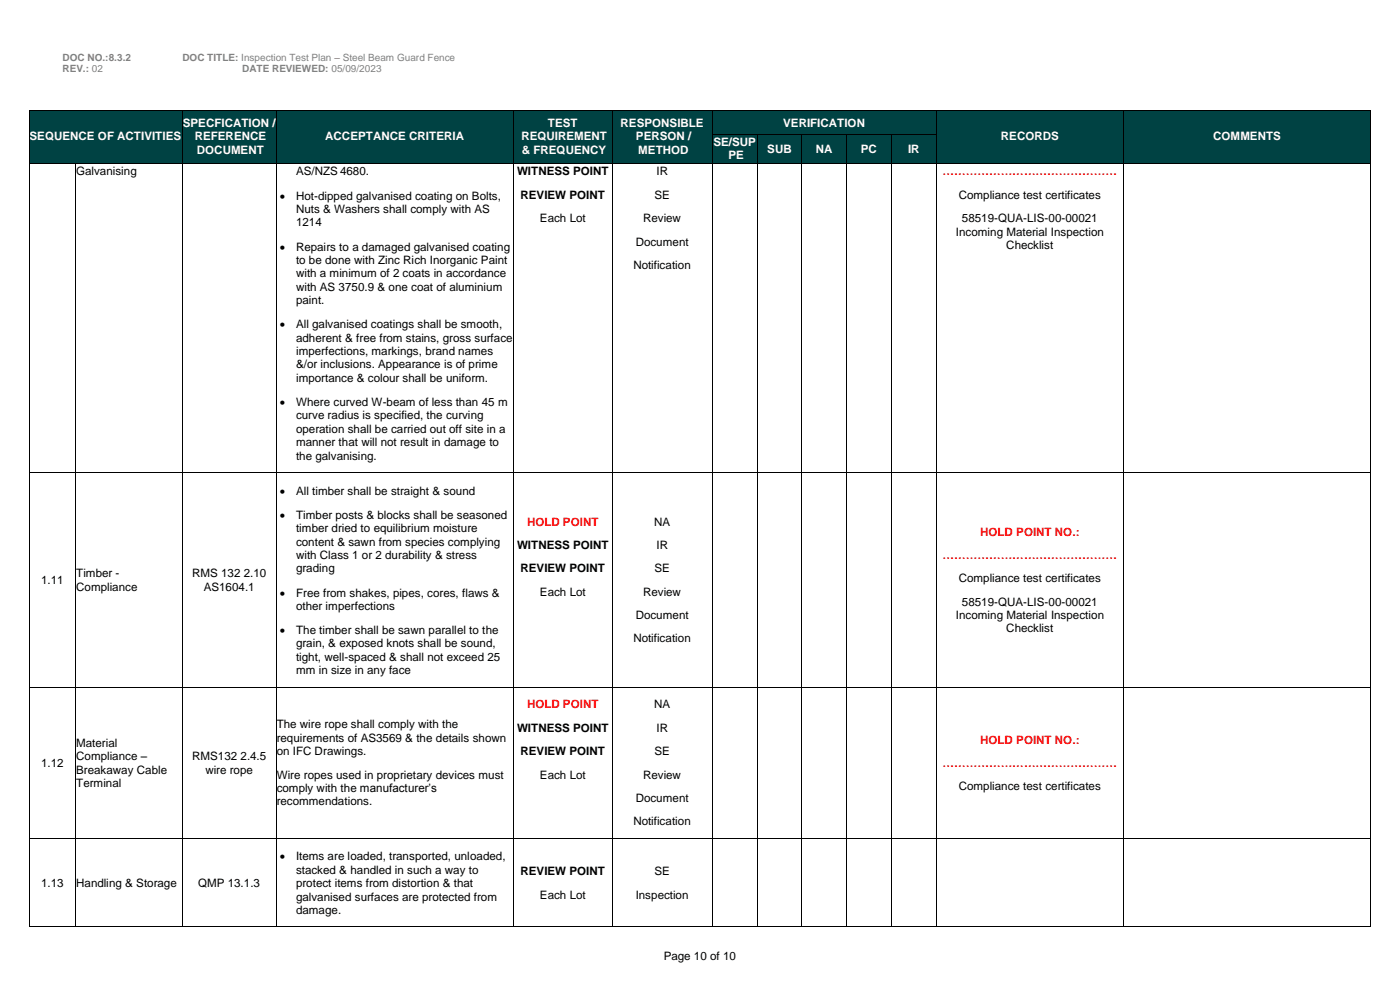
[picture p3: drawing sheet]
<svg xmlns="http://www.w3.org/2000/svg" width="297mm" height="210mm" viewBox="0 0 297 210" stroke-linecap="round" stroke-linejoin="round" font-family="sans-serif">
<defs><g id="words">
<g font-size="2.5" fill="#fff">
<text x="6.3" y="29.8">SEQUENCE OF ACTIVITIES</text>
<text x="38.8" y="26.9">SPECFICATION /</text>
<text x="41.3" y="29.8">REFERENCE</text>
<text x="69" y="29.8">ACCEPTANCE CRITERIA</text>
<text x="110.6" y="29.8">REQUIREMENT</text>
<text x="116.3" y="26.9">TEST</text>
<text x="131.7" y="26.9">RESPONSIBLE</text>
<text x="134.9" y="29.8">PERSON /</text>
<text x="166.2" y="26.8">VERIFICATION</text>
<text x="212.4" y="29.8">RECORDS</text>
<text x="257.4" y="29.8">COMMENTS</text>
<text x="41.8" y="32.6">DOCUMENT</text>
<text x="110.7" y="32.6">&amp; FREQUENCY</text>
<text x="135.4" y="32.6">METHOD</text>
<text x="151.4" y="30.9">SE/SUP</text>
<text x="154.5" y="33.7">PE</text>
<text x="162.8" y="32.3">SUB</text>
<text x="173.1" y="32.3">NA</text>
<text x="182.7" y="32.3">PC</text>
<text x="192.7" y="32.3">IR</text>
</g>
<g font-size="2.5">
<text x="16.2" y="37.2">Galvanising</text>
<text x="62.8" y="37.2">AS/NZS 4680.</text>
<text x="109.7" y="37.2">WITNESS POINT</text>
<text x="139.3" y="37.2">IR</text>
<text x="59.4" y="42.3">•</text>
<text x="62.8" y="42.3">Hot-dipped galvanised coating on Bolts,</text>
<text x="62.8" y="45.1">Nuts &amp; Washers shall comply with AS</text>
<text x="62.8" y="48">1214</text>
<text x="110.4" y="42.1">REVIEW POINT</text>
<text x="114.6" y="47.1">Each Lot</text>
<text x="136.5" y="47.1">Review</text>
<text x="138.9" y="42.1">SE</text>
<text x="203.4" y="42.1">Compliance test certificates</text>
<text x="204.1" y="47.1">58519-QUA-LIS-00-00021</text>
<text x="59.4" y="53.1">•</text>
<text x="62.8" y="53.1">Repairs to a damaged galvanised coating</text>
<text x="134.9" y="52.1">Document</text>
<text x="202.8" y="50">Incoming Material Inspection</text>
<text x="213.5" y="52.8">Checklist</text>
<text x="62.8" y="56">to be done with Zinc Rich Inorganic Paint</text>
<text x="62.8" y="58.8">with a minimum of 2 coats in accordance</text>
<text x="134.4" y="57">Notification</text>
<text x="62.8" y="61.6">with AS 3750.9 &amp; one coat of aluminium</text>
<text x="62.8" y="64.5">paint.</text>
<text x="59.4" y="69.6">•</text>
<text x="62.8" y="69.6">All galvanised coatings shall be smooth,</text>
<text x="62.8" y="72.4">adherent &amp; free from stains, gross surface</text>
<text x="62.8" y="75.3">imperfections, markings, brand names</text>
<text x="62.8" y="78.1">&amp;/or inclusions. Appearance is of prime</text>
<text x="62.8" y="81">importance &amp; colour shall be uniform.</text>
<text x="59.4" y="86.1">•</text>
<text x="62.8" y="86.1">Where curved W-beam of less than 45 m</text>
<text x="62.8" y="88.9">curve radius is specified, the curving</text>
<text x="62.8" y="91.8">operation shall be carried out off site in a</text>
<text x="62.8" y="94.6">manner that will not result in damage to</text>
<text x="62.8" y="97.4">the galvanising.</text>
<text x="59.4" y="104.9">•</text>
<text x="62.8" y="104.9">All timber shall be straight &amp; sound</text>
<text x="59.4" y="110">•</text>
<text x="62.8" y="110">Timber posts &amp; blocks shall be seasoned</text>
<text x="62.8" y="112.8">timber dried to equilibrium moisture</text>
<text x="138.8" y="111.4">NA</text>
<text x="62.8" y="115.7">content &amp; sawn from species complying</text>
<text x="62.8" y="118.5">with Class 1 or 2 durability &amp; stress</text>
<text x="109.7" y="116.4">WITNESS POINT</text>
<text x="139.3" y="116.4">IR</text>
<text x="8.7" y="123.8">1.11</text>
<text x="16.2" y="122.4">Timber -</text>
<text x="16.2" y="125.2">Compliance</text>
<text x="40.8" y="122.4">RMS 132 2.10</text>
<text x="43.2" y="125.2">AS1604.1</text>
<text x="62.8" y="121.4">grading</text>
<text x="110.4" y="121.4">REVIEW POINT</text>
<text x="138.9" y="121.4">SE</text>
<text x="203.4" y="123.5">Compliance test certificates</text>
<text x="59.4" y="126.5">•</text>
<text x="62.8" y="126.5">Free from shakes, pipes, cores, flaws &amp;</text>
<text x="62.8" y="129.3">other imperfections</text>
<text x="114.6" y="126.3">Each Lot</text>
<text x="134.9" y="131.3">Document</text>
<text x="136.5" y="126.3">Review</text>
<text x="202.8" y="131.3">Incoming Material Inspection</text>
<text x="204.1" y="128.4">58519-QUA-LIS-00-00021</text>
<text x="59.4" y="134.4">•</text>
<text x="62.8" y="134.4">The timber shall be sawn parallel to the</text>
<text x="62.8" y="137.3">grain, &amp; exposed knots shall be sound,</text>
<text x="134.4" y="136.2">Notification</text>
<text x="213.5" y="134.1">Checklist</text>
<text x="62.8" y="140.1">tight, well-spaced &amp; shall not exceed 25</text>
<text x="62.8" y="142.9">mm in size in any face</text>
<text x="58.7" y="154.4">The wire rope shall comply with the</text>
<text x="109.7" y="155.2">WITNESS POINT</text>
<text x="138.8" y="150.2">NA</text>
<text x="139.3" y="155.2">IR</text>
<text x="16.2" y="158.4">Material</text>
<text x="16.2" y="161.2">Compliance –</text>
<text x="40.8" y="161.2">RMS132 2.4.5</text>
<text x="58.7" y="157.3">requirements of AS3569 &amp; the details shown</text>
<text x="58.7" y="160.1">on IFC Drawings.</text>
<text x="110.4" y="160.1">REVIEW POINT</text>
<text x="138.9" y="160.1">SE</text>
<text x="8.7" y="162.6">1.12</text>
<text x="16.2" y="164">Breakaway Cable</text>
<text x="16.2" y="166.9">Terminal</text>
<text x="43.6" y="164">wire rope</text>
<text x="58.7" y="165.1">Wire ropes used in proprietary devices must</text>
<text x="58.7" y="167.9">comply with the manufacturer’s</text>
<text x="114.6" y="165.1">Each Lot</text>
<text x="136.5" y="165.1">Review</text>
<text x="203.4" y="167.5">Compliance test certificates</text>
<text x="58.7" y="170.8">recommendations.</text>
<text x="134.9" y="170">Document</text>
<text x="134.4" y="175">Notification</text>
<text x="59.4" y="182.4">•</text>
<text x="62.8" y="182.4">Items are loaded, transported, unloaded,</text>
<text x="62.8" y="185.2">stacked &amp; handled in such a way to</text>
<text x="110.4" y="185.5">REVIEW POINT</text>
<text x="138.9" y="185.5">SE</text>
<text x="8.7" y="188">1.13</text>
<text x="16.2" y="188">Handling &amp; Storage</text>
<text x="42" y="188">QMP 13.1.3</text>
<text x="62.8" y="188.1">protect items from distortion &amp; that</text>
<text x="62.8" y="190.9">galvanised surfaces are protected from</text>
<text x="114.6" y="190.5">Each Lot</text>
<text x="134.9" y="190.5">Inspection</text>
<text x="62.8" y="193.8">damage.</text>
<text x="140.8" y="203.5">Page 10 of 10</text>
</g>
<g font-size="2.5" fill="#f00">
<text x="200" y="37.2">………………………………………</text>
<text x="111.8" y="111.4">HOLD POINT</text>
<text x="208" y="113.6">HOLD POINT NO.:</text>
<text x="200" y="118.5">………………………………………</text>
<text x="111.8" y="150.2">HOLD POINT</text>
<text x="208" y="157.6">HOLD POINT NO.:</text>
<text x="200" y="162.6">………………………………………</text>
</g>
<g font-size="2.1" fill="#808080">
<text x="13.3" y="12.8">DOC NO.:8.3.2</text>
<text x="13.3" y="15.2">REV.: 02</text>
<text x="38.7" y="12.8">DOC TITLE: Inspection Test Plan – Steel Beam Guard Fence</text>
<text x="51.4" y="15.2">DATE REVIEWED: 05/09/2023</text>
</g>
</g></defs>
<g fill="#004243">
<path d="M6.3 23.4h32.2v10.9h-32.2z" fill-rule="evenodd"/>
<path d="M6.3 27.4h32.2v2.9h-32.2z" fill-rule="evenodd"/>
<path d="M38.7 23.4h19.8v10.9h-19.8z" fill-rule="evenodd"/>
<path d="M38.7 24.6h19.8v2.8h-19.8z" fill-rule="evenodd"/>
<path d="M38.7 27.4h19.8v2.9h-19.8z" fill-rule="evenodd"/>
<path d="M38.7 30.3h19.8v2.8h-19.8z" fill-rule="evenodd"/>
<path d="M58.7 23.4h50.1v10.9h-50.1z" fill-rule="evenodd"/>
<path d="M58.7 27.4h50.1v2.9h-50.1z" fill-rule="evenodd"/>
<path d="M109 23.4h20.8v10.9h-20.8z" fill-rule="evenodd"/>
<path d="M109 24.6h20.8v2.8h-20.8z" fill-rule="evenodd"/>
<path d="M109 27.4h20.8v2.9h-20.8z" fill-rule="evenodd"/>
<path d="M109 30.3h20.8v2.8h-20.8z" fill-rule="evenodd"/>
<path d="M130 23.4h21.1v10.9h-21.1z" fill-rule="evenodd"/>
<path d="M130 24.6h21.1v2.8h-21.1z" fill-rule="evenodd"/>
<path d="M130 27.4h21.1v2.9h-21.1z" fill-rule="evenodd"/>
<path d="M130 30.3h21.1v2.8h-21.1z" fill-rule="evenodd"/>
<path d="M151.2 23.4h47.4v5h-47.4z" fill-rule="evenodd"/>
<path d="M151.2 24.5h47.4v2.9h-47.4z" fill-rule="evenodd"/>
<path d="M198.8 23.4h39.5v10.9h-39.5z" fill-rule="evenodd"/>
<path d="M198.8 27.4h39.5v2.9h-39.5z" fill-rule="evenodd"/>
<path d="M238.5 23.4h52.3v10.9h-52.3z" fill-rule="evenodd"/>
<path d="M238.5 27.4h52.3v2.9h-52.3z" fill-rule="evenodd"/>
</g>
<g fill="#000">
<path d="M6.1 23.2h.2v.2h-.2z" fill-rule="evenodd"/>
<path d="M6.1 23.2h.2v.2h-.2z" fill-rule="evenodd"/>
<path d="M38.6 23.2h.1v.2h-.1z" fill-rule="evenodd"/>
<path d="M58.6 23.2h.1v.2h-.1z" fill-rule="evenodd"/>
<path d="M108.9 23.2h.1v.2h-.1z" fill-rule="evenodd"/>
<path d="M129.8 23.2h.2v.2h-.2z" fill-rule="evenodd"/>
<path d="M151.1 23.2h.1v.2h-.1z" fill-rule="evenodd"/>
<path d="M198.6 23.2h.2v.2h-.2z" fill-rule="evenodd"/>
<path d="M238.3 23.2h.2v.2h-.2z" fill-rule="evenodd"/>
<path d="M290.8 23.2h.2v.2h-.2z" fill-rule="evenodd"/>
<path d="M290.8 23.2h.2v.2h-.2z" fill-rule="evenodd"/>
</g>
<g fill="none" stroke="#000" stroke-width=".21">
<path d="M6.2 23.4v5M6.3 23.3h32.3M38.7 23.4v5M38.7 23.3h19.9M58.6 23.4v5M58.7 23.3h50.2M108.9 23.4v5M109 23.3h20.8M129.9 23.4v5M130 23.3h21.1M151.1 23.4v5M151.2 23.3h47.4"/>
<path d="M198.7 23.4v5M198.8 23.3h39.5M238.4 23.4v5M238.5 23.3h52.3M290.9 23.4v5"/>
</g>
<g fill="#004243">
<path d="M151.2 28.6h9.4v5.7h-9.4z" fill-rule="evenodd"/>
<path d="M151.2 28.6h9.4v2.8h-9.4z" fill-rule="evenodd"/>
<path d="M151.2 31.4h9.4v2.9h-9.4z" fill-rule="evenodd"/>
<path d="M160.8 28.6h9.3v5.7h-9.3z" fill-rule="evenodd"/>
<path d="M160.8 30h9.3v2.9h-9.3z" fill-rule="evenodd"/>
<path d="M170.2 28.6h9.4v5.7h-9.4z" fill-rule="evenodd"/>
<path d="M170.2 30h9.4v2.9h-9.4z" fill-rule="evenodd"/>
<path d="M179.7 28.6h9.4v5.7h-9.4z" fill-rule="evenodd"/>
<path d="M179.7 30h9.4v2.9h-9.4z" fill-rule="evenodd"/>
<path d="M189.3 28.6h9.3v5.7h-9.3z" fill-rule="evenodd"/>
<path d="M189.3 30h9.3v2.9h-9.3z" fill-rule="evenodd"/>
</g>
<g fill="#000">
<path d="M6.1 28.4h.2v.2h-.2z" fill-rule="evenodd"/>
<path d="M6.1 34.3h.2v.4h-.2z" fill-rule="evenodd"/>
<path d="M6.1 34.7h.2v.1h-.2z" fill-rule="evenodd"/>
<path d="M16 34.7h.2v.1h-.2z" fill-rule="evenodd"/>
<path d="M38.6 28.4h.1v.2h-.1z" fill-rule="evenodd"/>
<path d="M38.6 34.3h.1v.4h-.1z" fill-rule="evenodd"/>
<path d="M38.6 34.7h.1v.1h-.1z" fill-rule="evenodd"/>
<path d="M58.6 28.4h.1v.2h-.1z" fill-rule="evenodd"/>
<path d="M58.6 34.3h.1v.4h-.1z" fill-rule="evenodd"/>
<path d="M58.6 34.7h.1v.1h-.1z" fill-rule="evenodd"/>
<path d="M108.9 28.4h.1v.2h-.1z" fill-rule="evenodd"/>
<path d="M108.9 34.3h.1v.4h-.1z" fill-rule="evenodd"/>
<path d="M108.9 34.7h.1v.1h-.1z" fill-rule="evenodd"/>
<path d="M129.8 28.4h.2v.2h-.2z" fill-rule="evenodd"/>
<path d="M129.8 34.3h.2v.4h-.2z" fill-rule="evenodd"/>
<path d="M129.8 34.7h.2v.1h-.2z" fill-rule="evenodd"/>
<path d="M151.1 28.4h.1v.2h-.1z" fill-rule="evenodd"/>
<path d="M151.1 34.3h.1v.4h-.1z" fill-rule="evenodd"/>
<path d="M151.1 34.7h.1v.1h-.1z" fill-rule="evenodd"/>
<path d="M160.6 28.4h.2v.2h-.2z" fill-rule="evenodd"/>
<path d="M160.6 34.3h.2v.4h-.2z" fill-rule="evenodd"/>
<path d="M160.6 34.7h.2v.1h-.2z" fill-rule="evenodd"/>
<path d="M170.1 28.4h.1v.2h-.1z" fill-rule="evenodd"/>
<path d="M170.1 34.3h.1v.4h-.1z" fill-rule="evenodd"/>
<path d="M170.1 34.7h.1v.1h-.1z" fill-rule="evenodd"/>
<path d="M179.6 28.4h.1v.2h-.1z" fill-rule="evenodd"/>
<path d="M179.6 34.3h.1v.4h-.1z" fill-rule="evenodd"/>
<path d="M179.6 34.7h.1v.1h-.1z" fill-rule="evenodd"/>
<path d="M189.1 28.4h.2v.2h-.2z" fill-rule="evenodd"/>
<path d="M189.1 34.3h.2v.4h-.2z" fill-rule="evenodd"/>
<path d="M189.1 34.7h.2v.1h-.2z" fill-rule="evenodd"/>
<path d="M198.6 28.4h.2v.2h-.2z" fill-rule="evenodd"/>
<path d="M198.6 34.3h.2v.4h-.2z" fill-rule="evenodd"/>
<path d="M198.6 34.7h.2v.1h-.2z" fill-rule="evenodd"/>
<path d="M238.3 28.4h.2v.2h-.2z" fill-rule="evenodd"/>
<path d="M238.3 34.3h.2v.4h-.2z" fill-rule="evenodd"/>
<path d="M238.3 34.7h.2v.1h-.2z" fill-rule="evenodd"/>
<path d="M290.8 28.4h.2v.2h-.2z" fill-rule="evenodd"/>
<path d="M290.8 34.3h.2v.4h-.2z" fill-rule="evenodd"/>
<path d="M290.8 34.7h.2v.1h-.2z" fill-rule="evenodd"/>
<path d="M6.1 100.1h.2v.2h-.2z" fill-rule="evenodd"/>
<path d="M16 100.1h.2v.2h-.2z" fill-rule="evenodd"/>
<path d="M38.6 100.1h.1v.2h-.1z" fill-rule="evenodd"/>
<path d="M58.6 100.1h.1v.2h-.1z" fill-rule="evenodd"/>
<path d="M108.9 100.1h.1v.2h-.1z" fill-rule="evenodd"/>
<path d="M129.8 100.1h.2v.2h-.2z" fill-rule="evenodd"/>
<path d="M151.1 100.1h.1v.2h-.1z" fill-rule="evenodd"/>
<path d="M160.6 100.1h.2v.2h-.2z" fill-rule="evenodd"/>
<path d="M170.1 100.1h.1v.2h-.1z" fill-rule="evenodd"/>
<path d="M179.6 100.1h.1v.2h-.1z" fill-rule="evenodd"/>
<path d="M189.1 100.1h.2v.2h-.2z" fill-rule="evenodd"/>
<path d="M198.6 100.1h.2v.2h-.2z" fill-rule="evenodd"/>
<path d="M238.3 100.1h.2v.2h-.2z" fill-rule="evenodd"/>
<path d="M290.8 100.1h.2v.2h-.2z" fill-rule="evenodd"/>
<path d="M6.1 145.6h.2v.1h-.2z" fill-rule="evenodd"/>
<path d="M16 145.6h.2v.1h-.2z" fill-rule="evenodd"/>
<path d="M38.6 145.6h.1v.1h-.1z" fill-rule="evenodd"/>
<path d="M58.6 145.6h.1v.1h-.1z" fill-rule="evenodd"/>
<path d="M108.9 145.6h.1v.1h-.1z" fill-rule="evenodd"/>
<path d="M129.8 145.6h.2v.1h-.2z" fill-rule="evenodd"/>
<path d="M151.1 145.6h.1v.1h-.1z" fill-rule="evenodd"/>
<path d="M160.6 145.6h.2v.1h-.2z" fill-rule="evenodd"/>
<path d="M170.1 145.6h.1v.1h-.1z" fill-rule="evenodd"/>
<path d="M179.6 145.6h.1v.1h-.1z" fill-rule="evenodd"/>
<path d="M189.1 145.6h.2v.1h-.2z" fill-rule="evenodd"/>
<path d="M198.6 145.6h.2v.1h-.2z" fill-rule="evenodd"/>
<path d="M238.3 145.6h.2v.1h-.2z" fill-rule="evenodd"/>
<path d="M290.8 145.6h.2v.1h-.2z" fill-rule="evenodd"/>
<path d="M6.1 177.6h.2v.2h-.2z" fill-rule="evenodd"/>
<path d="M16 177.6h.2v.2h-.2z" fill-rule="evenodd"/>
<path d="M38.6 177.6h.1v.2h-.1z" fill-rule="evenodd"/>
<path d="M58.6 177.6h.1v.2h-.1z" fill-rule="evenodd"/>
<path d="M108.9 177.6h.1v.2h-.1z" fill-rule="evenodd"/>
<path d="M129.8 177.6h.2v.2h-.2z" fill-rule="evenodd"/>
<path d="M151.1 177.6h.1v.2h-.1z" fill-rule="evenodd"/>
<path d="M160.6 177.6h.2v.2h-.2z" fill-rule="evenodd"/>
<path d="M170.1 177.6h.1v.2h-.1z" fill-rule="evenodd"/>
<path d="M179.6 177.6h.1v.2h-.1z" fill-rule="evenodd"/>
<path d="M189.1 177.6h.2v.2h-.2z" fill-rule="evenodd"/>
<path d="M198.6 177.6h.2v.2h-.2z" fill-rule="evenodd"/>
<path d="M238.3 177.6h.2v.2h-.2z" fill-rule="evenodd"/>
<path d="M290.8 177.6h.2v.2h-.2z" fill-rule="evenodd"/>
<path d="M6.1 196.4h.2v.2h-.2z" fill-rule="evenodd"/>
<path d="M6.1 196.4h.2v.2h-.2z" fill-rule="evenodd"/>
<path d="M16 196.4h.2v.2h-.2z" fill-rule="evenodd"/>
<path d="M38.6 196.4h.1v.2h-.1z" fill-rule="evenodd"/>
<path d="M58.6 196.4h.1v.2h-.1z" fill-rule="evenodd"/>
<path d="M108.9 196.4h.1v.2h-.1z" fill-rule="evenodd"/>
<path d="M129.8 196.4h.2v.2h-.2z" fill-rule="evenodd"/>
<path d="M151.1 196.4h.1v.2h-.1z" fill-rule="evenodd"/>
<path d="M160.6 196.4h.2v.2h-.2z" fill-rule="evenodd"/>
<path d="M170.1 196.4h.1v.2h-.1z" fill-rule="evenodd"/>
<path d="M179.6 196.4h.1v.2h-.1z" fill-rule="evenodd"/>
<path d="M189.1 196.4h.2v.2h-.2z" fill-rule="evenodd"/>
<path d="M198.6 196.4h.2v.2h-.2z" fill-rule="evenodd"/>
<path d="M238.3 196.4h.2v.2h-.2z" fill-rule="evenodd"/>
<path d="M290.8 196.4h.2v.2h-.2z" fill-rule="evenodd"/>
<path d="M290.8 196.4h.2v.2h-.2z" fill-rule="evenodd"/>
</g>
<g fill="none" stroke="#000" stroke-width=".21">
<path d="M6.2 28.6v5.7M6.2 34.9v65.2M6.3 34.8h9.7M16.1 34.9v65.2M16.2 34.8h22.4M38.7 28.6v5.7M38.7 34.9v65.2M38.7 34.8h19.9M58.6 28.6v5.7M58.6 34.9v65.2M58.7 34.8h50.2M108.9 28.6v5.7"/>
<path d="M108.9 34.9v65.2M109 34.8h20.8M129.9 28.6v5.7M129.9 34.9v65.2M130 34.8h21.1M151.1 28.6v5.7M151.1 34.9v65.2M151.2 28.5h9.4M151.2 34.8h9.4M160.7 28.6v5.7M160.7 34.9v65.2M160.8 28.5h9.3"/>
<path d="M160.8 34.8h9.3M170.2 28.6v5.7M170.2 34.9v65.2M170.2 28.5h9.4M170.2 34.8h9.4M179.6 28.6v5.7M179.6 34.9v65.2M179.7 28.5h9.4M179.7 34.8h9.4M189.2 28.6v5.7M189.2 34.9v65.2M189.3 28.5h9.3"/>
<path d="M189.3 34.8h9.3M198.7 28.6v5.7M198.7 34.9v65.2M198.8 34.8h39.5M238.4 28.6v5.7M238.4 34.9v65.2M238.5 34.8h52.3M290.9 28.6v5.7M290.9 34.9v65.2M6.2 100.3v45.3M6.3 100.2h9.7M16.1 100.3v45.3"/>
<path d="M16.2 100.2h22.4M38.7 100.3v45.3M38.7 100.2h19.9M58.6 100.3v45.3M58.7 100.2h50.2M108.9 100.3v45.3M109 100.2h20.8M129.9 100.3v45.3M130 100.2h21.1M151.1 100.3v45.3M151.2 100.2h9.4M160.7 100.3v45.3"/>
<path d="M160.8 100.2h9.3M170.2 100.3v45.3M170.2 100.2h9.4M179.6 100.3v45.3M179.7 100.2h9.4M189.2 100.3v45.3M189.3 100.2h9.3M198.7 100.3v45.3M198.8 100.2h39.5M238.4 100.3v45.3M238.5 100.2h52.3M290.9 100.3v45.3"/>
<path d="M6.2 145.7v31.9M6.3 145.7h9.7M16.1 145.7v31.9M16.2 145.7h22.4M38.7 145.7v31.9M38.7 145.7h19.9M58.6 145.7v31.9M58.7 145.7h50.2M108.9 145.7v31.9M109 145.7h20.8M129.9 145.7v31.9M130 145.7h21.1"/>
<path d="M151.1 145.7v31.9M151.2 145.7h9.4M160.7 145.7v31.9M160.8 145.7h9.3M170.2 145.7v31.9M170.2 145.7h9.4M179.6 145.7v31.9M179.7 145.7h9.4M189.2 145.7v31.9M189.3 145.7h9.3M198.7 145.7v31.9M198.8 145.7h39.5"/>
<path d="M238.4 145.7v31.9M238.5 145.7h52.3M290.9 145.7v31.9M6.2 177.8v18.6M6.3 177.7h9.7M16.1 177.8v18.6M16.2 177.7h22.4M38.7 177.8v18.6M38.7 177.7h19.9M58.6 177.8v18.6M58.7 177.7h50.2M108.9 177.8v18.6"/>
<path d="M109 177.7h20.8M129.9 177.8v18.6M130 177.7h21.1M151.1 177.8v18.6M151.2 177.7h9.4M160.7 177.8v18.6M160.8 177.7h9.3M170.2 177.8v18.6M170.2 177.7h9.4M179.6 177.8v18.6M179.7 177.7h9.4M189.2 177.8v18.6"/>
<path d="M189.3 177.7h9.3M198.7 177.8v18.6M198.8 177.7h39.5M238.4 177.8v18.6M238.5 177.7h52.3M290.9 177.8v18.6M6.3 196.5h9.7M16.2 196.5h22.4M38.7 196.5h19.9M58.7 196.5h50.2M109 196.5h20.8M130 196.5h21.1"/>
<path d="M151.2 196.5h9.4M160.8 196.5h9.3M170.2 196.5h9.4M179.7 196.5h9.4M189.3 196.5h9.3M198.8 196.5h39.5M238.5 196.5h52.3"/>
</g>
<path d="M6.3 34.5h32.2M38.7 34.5h19.8M58.7 34.5h50.1M109 34.5h20.8M130 34.5h21.1M151.2 34.5h9.4M160.8 34.5h9.3M170.2 34.5h9.4M179.7 34.5h9.4M189.3 34.5h9.3M198.8 34.5h39.5M238.5 34.5h52.3" fill="none" stroke="#004243" stroke-width=".38"/>
<use href="#words"/>
</svg>
